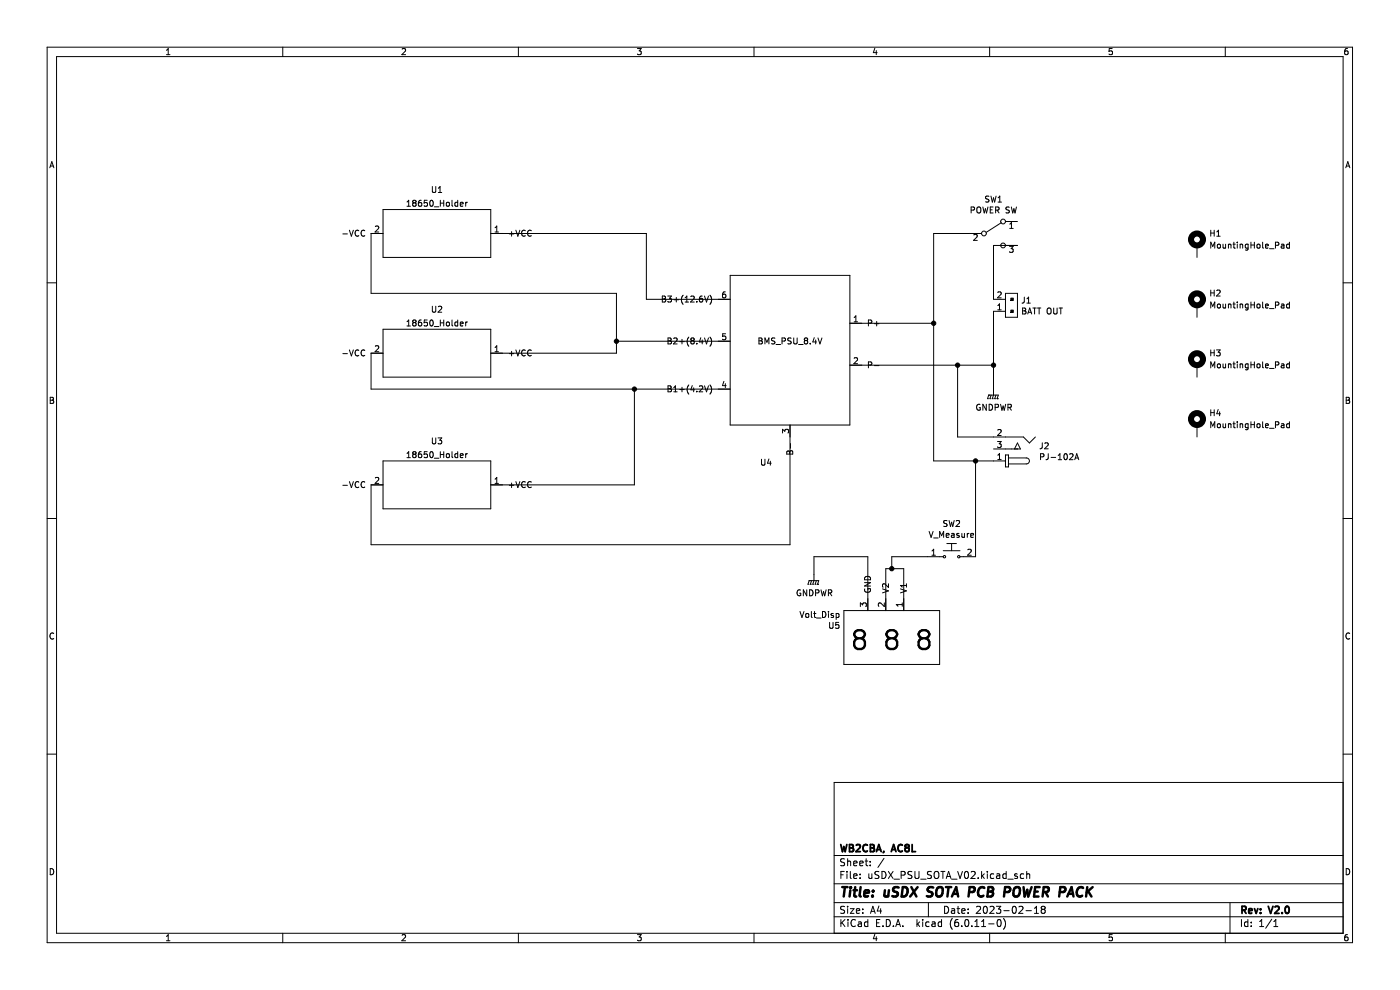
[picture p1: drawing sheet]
<svg xmlns="http://www.w3.org/2000/svg" width="297mm" height="210mm" viewBox="0 0 297 210" stroke-linecap="round" stroke-linejoin="round" font-family="sans-serif">
<path d="M0 0h296.9v210h-296.9z" fill-rule="evenodd" fill="#fff" stroke="#fff" stroke-width=".21"/>
<g fill="none" stroke="#000" stroke-width=".21">
<path d="M10 10h276.9v190h-276.9zM12 12h272.9v186h-272.9zM35.3 11.6h.8M35.3 10.7l.4-.4v1.3M60 10v2M85.3 10.4l.5-.1 .2 .4-.8 .9h.8M110 10v2M135.2 10.3h.8l-.4 .5 .4 .1v.6l-.2 .1-.6-.1M160 10v2M185.6 10.2l-.3 1h.8M185.9 10.7v.9M209.9 10v2"/>
<path d="M235.9 10.3h-.6v.6h.6v.6l-.1 .1-.5-.1M259.9 10v2M285.9 10.3l-.4 .1-.2 .2v.7l.2 .3 .4-.1v-.6l-.4-.1-.2 .2M10.6 35.6l.4-1.3 .4 1.3M10.7 35.2h.6M91.7 39.6v1l.3 .2h.2l.2-.2v-1M93 39.9l.4-.3v1.2M285.5 35.6l.4-1.3 .5 1.3M285.6 35.2h.6M10 60h2M72.7 49.6h1M74.1 48.8l.4 1.3 .5-1.3"/>
<path d="M76.1 49a.56 .56 0 0 0-.8 .5 .56 .56 0 0 0 .8 .5M77.4 49a.56 .56 0 0 0-.8 .5 .56 .56 0 0 0 .8 .5M79.6 48.1l.5-.2 .3 .4-.8 .9h.8M81.3 49.5h-2.6v12.7h52.1v12.7h-26.7M81.3 44.4h22.8v10.2h-22.8zM86.3 43.8h.8M86.3 42.8l.4-.3v1.3M87.8 43l-.3 .3v.2l.3 .3h.2l.3-.3v-.2l-.3-.3M87.8 43l-.3-.2 .3-.3h.2l.3 .2-.3 .3M87.8 43h.2M89.4 42.5h-.4l-.2 .3v.7l.2 .3 .4-.2v-.6h-.4l-.2 .2M90.6 42.5h-.6v.6l.6-.1v.6l-.2 .2-.4-.2"/>
<path d="M91.3 42.6l.2-.1a.68 .68 0 0 1 .4 .6 .68 .68 0 0 1-.4 .7l-.3-.5zM92.1 43.9h1M93 40.8h.7M93.4 42.5v1.3M93.4 43.1h.7M94.1 42.5v1.3M94.8 43l.3-.1 .2 .2v.4l-.2 .3-.4-.3zM95.9 42.5v1.1l.2 .2M97.1 43l-.4-.1-.2 .2 .1 .6h.5M97.1 42.5v1.3M97.6 43.3l.6-.1v-.2l-.4-.1-.2 .2 .1 .6h.5M98.8 42.9v.9"/>
<path d="M99.2 42.9l-.4 .2M104.1 49.5h33v14h17.8M105 49.2h.7M105 48.3l.4-.4v1.3M108 49.6h1M108.5 49.1v1M109.4 48.8l.5 1.3 .4-1.3M111.4 49a.56 .56 0 0 0-.8 .5 .56 .56 0 0 0 .8 .5M112.7 49a.56 .56 0 0 0-.8 .5 .56 .56 0 0 0 .8 .5M154.9 58.4h25.4v31.8h-25.4zM206 44.6l.6-.1 .1-.5-.7-.1v1.3M206.6 49.8l.5-.1 .2 .4-.8 .9h.8"/>
<path d="M207.3 44.1l.2-.2a.43 .43 0 0 1 .6 .4v.5a.42 .42 0 0 1-.4 .4 .42 .42 0 0 1-.5-.4zM208.2 49.5h-10.1v48.3h15.2M208.5 43.9l.3 1.3 .2-.9 .3 .9 .3-1.3M209.8 41.7l-.5-.1-.2 .2 .1 .3 .5 .3v.3l-.6 .1M210.1 44.5h.4M210.2 41.6l.3 1.3 .3-.9 .2 .9 .3-1.3M210.7 43.9h-.6v1.3h.6M211.2 44.6l.6-.1 .1-.5-.7-.1v1.3M211.5 44.6l.4 .6M211.7 42l.4-.4v1.3M211.7 42.9h.8M212.4 47.2l-3.2 2.1"/>
<path d="M213.3 47h2.5M214.1 44h-.6v.4l.5 .2 .1 .3-.2 .3-.5-.1M214.2 52.3h.7l-.4 .4 .4 .2v.5l-.2 .1-.5-.1M214.2 48.5h.7M214.2 47.5l.4-.3v1.3M214.5 43.9l.3 1.3 .3-.9 .2 .9 .3-1.3M215.8 52.1h-5v11.4h2.5M253.9 52.1v2.5M256.9 48.8v1.3M256.9 52.6v-1.2l.4 .9 .4-.9v1.2M256.9 49.4h.7M257.6 48.8v1.3"/>
<path d="M258.1 50.1h.8M258.1 49.2l.4-.4v1.3M258.4 51.9l.3-.1 .2 .2v.4l-.2 .2-.5-.2zM259.5 51.8v.8l.5-.1M260 51.8v.8M260.6 51.8v.8M260.6 51.9h.5v.7M261.6 51.8h.5M261.8 51.4v1.1l.3 .1M262.5 51.4v.1M262.5 51.8v.8M263.1 51.8v.8"/>
<path d="M263.1 51.9h.5v.7M264.8 51.8v1l-.3 .3-.3-.1M264.8 51.9l-.4-.1-.2 .2 .1 .6h.5M265.4 51.4v1.2M265.4 52h.7M266.1 51.4v1.2M266.8 51.9l.3-.1 .2 .2v.4l-.2 .2-.4-.2zM267.9 51.4v1.1l.1 .1M268.5 52.2l.6-.1-.1-.2-.4-.1-.1 .2v.6h.5M269.3 52.8h1M270.6 52h.6v-.5l-.6-.1v1.2M271.8 51.9h.5l.1 .7"/>
<path d="M272.4 52.1l-.6 .2 .2 .3h.4M273.5 51.4v1.2M273.5 51.9l-.3-.1-.3 .2 .2 .6h.4M284.9 60h2M72.7 75h1M74.1 74.2l.4 1.3 .5-1.3M76.1 74.3a.56 .56 0 0 0-.8 .6 .56 .56 0 0 0 .8 .5M77.4 74.3a.56 .56 0 0 0-.8 .6 .56 .56 0 0 0 .8 .5M79.6 73.5l.5-.2 .3 .4-.8 .9h.8M81.3 74.9h-2.6v7.6h76.2M81.3 69.8h22.8v10.2h-22.8zM86.3 68.2l.4-.3v1.2"/>
<path d="M86.3 69.1h.8M87.8 68.4l-.3-.2 .3-.3h.2l.3 .2-.3 .3M87.8 68.4l-.3 .3v.2l.3 .2h.2l.3-.2v-.2l-.3-.3M87.8 68.4h.2M89.4 67.9h-.4l-.2 .3v.7l.2 .2 .4-.1v-.6h-.4l-.2 .2M90.6 67.9h-.6v.6l.6-.1v.6l-.2 .1-.4-.1M91.3 68l.2-.1a.68 .68 0 0 1 .4 .6 .68 .68 0 0 1-.4 .6l-.3-.4zM91.7 65v1l.3 .2h.3l.1-.2v-1M92.1 69.3h1M93 65.1l.5-.1 .2 .3-.8 .9h.8M93.4 67.9v1.2M93.4 68.5h.7"/>
<path d="M94.1 67.9v1.2M94.8 68.4l.3-.1 .2 .2v.4l-.2 .2-.4-.2zM95.9 67.9v1.1l.2 .1M97.1 67.9v1.2M97.1 68.4l-.4-.1-.2 .2 .1 .6h.5M97.6 68.7l.6-.1v-.2l-.4-.1-.2 .2 .1 .6h.5M98.8 68.3v.8M99.2 68.3l-.4 .2M105 73.7l.4-.4v1.3M105 74.6h.7M108 75h1M108.5 74.5v1"/>
<path d="M109.4 74.2l.5 1.3 .4-1.3M111.4 74.3a.56 .56 0 0 0-.8 .6 .56 .56 0 0 0 .8 .5M112.7 74.3a.56 .56 0 0 0-.8 .6 .56 .56 0 0 0 .8 .5M130.8 72.4h24.1M140.5 62.8h.4l.3 .2-.3 .4 .3 .1v.3l-.2 .3h-.5zM140.5 63.4h.4M141.7 62.8h.7l-.4 .5 .4 .1v.5l-.2 .2-.5-.2M141.7 71.7h.4l.3 .2-.3 .4 .3 .1v.3l-.2 .3h-.5zM141.7 72.3h.4M142.9 71.8l.5-.1 .3 .3-.8 1h.8M143 63.6h1M143.5 63.1v1"/>
<path d="M144.2 72.5h1M144.7 72v1M144.9 62.6a1.46 1.46 0 0 0 0 2M145.3 64.1h.8M145.3 63.2l.4-.4v1.3M146.1 71.5a1.46 1.46 0 0 0 0 1.9M146.6 62.9l.4-.1 .3 .4-.8 .9h.8M146.8 72.2l-.2 .3v.2l.2 .3 .4-.1 .1-.2-.1-.3-.2-.2M146.8 72.2l-.2-.2 .2-.3h.2l.3 .2-.3 .3M146.8 72.2h.2M147.8 63.9v.2M147.8 72.8v.2"/>
<path d="M148.7 71.6l-.3 .9h.8M149 62.8l-.4 .1-.2 .2v.7l.2 .3 .4-.2v-.6h-.4l-.2 .2M149 72.1v.9M149.5 71.7l.4 1.3 .4-1.3M149.5 62.8l.4 1.3 .4-1.3M150.6 62.6a1.46 1.46 0 0 1 0 2M150.6 71.5a1.46 1.46 0 0 1 0 1.9M153.9 61.9l-.4 .1-.2 .2v.7l.2 .3 .4-.1v-.6l-.4-.1-.2 .2M153.9 70.8h-.6v.6l.6-.1v.6l-.1 .2-.5-.2M161 71.7h.4l.3 .2-.3 .4 .3 .1v.3l-.2 .3h-.5zM161 72.3h.4M162.3 73v-1.3l.4 .9 .4-.9v1.3"/>
<path d="M164.4 71.7l-.7 .1v.4l.6 .2 .1 .3-.2 .3-.5-.1M164.6 73.1h1M165.9 72.4l.6-.1 .1-.5-.7-.1v1.3M167.8 71.7l-.6 .1v.4l.5 .2 .1 .3-.2 .3-.5-.1M168.4 71.7v1l.2 .3h.3l.2-.3v-1M169.4 73.1h1M170.9 72.2l-.3 .3 .1 .3 .2 .2h.2l.2-.3v-.2l-.2-.3M170.9 72.2l-.3-.2 .3-.3h.2l.2 .2-.2 .3M170.9 72.2h.2M171.9 72.8v.2M172.7 71.6l-.3 .9h.8M173 72.1v.9"/>
<path d="M173.5 71.7l.4 1.3 .5-1.3M180.3 77.5h30.5M180.3 68.6h17.8M181.2 76l.5-.1 .2 .3-.8 .9h.8M181.2 68.3h.7M181.2 67.4l.4-.4v1.3M184.2 68.5h.6l.1-.5-.7-.1v1.2M184.2 77.4h.6l.1-.5-.7-.1v1.2M185.5 77.6h1M185.5 68.7h1M186 68.2v.9M203.1 77.5v15.2h14l1.3 1.3 1.3-1.3"/>
<path d="M211.7 64.8l.3-.4v1.3M211.7 62l.5-.1 .2 .4-.8 .9h.8M211.7 65.7h.7M213.3 62.2h2.5v5.1h-2.5zM213.3 66h-2.5v17.8l-.3 .8M216.9 65.3h.5l.2 .3-.2 .3 .2 .2 .1 .3-.3 .2h-.5zM216.9 65.9h.5M217.3 63l-.1 1.1-.4 .2M217.8 64.3h.8M217.8 63.4l.4-.4v1.3M218 66.6l.4-1.3 .5 1.3M218.1 66.2h.7"/>
<path d="M219.1 65.3h.7M219.5 65.3v1.3M220.1 65.3h.7M220.4 65.3v1.3M222.2 65.5l.2-.2a.43 .43 0 0 1 .6 .5v.4a.42 .42 0 0 1-.4 .4 .42 .42 0 0 1-.5-.4zM223.5 65.3v1.1l.3 .2h.2l.3-.2v-1.1M224.7 65.3h.7M225 65.3v1.3M253.9 64.8v2.5M253.9 77.5v2.5M256.9 61.5v1.3M256.9 65.3v-1.2l.4 .9 .4-.9v1.2"/>
<path d="M256.9 74.2v1.3M256.9 78v-1.2l.4 .9 .4-.9v1.2M256.9 62.1h.7M256.9 74.8h.7M257.6 61.5v1.3M257.6 74.2v1.3M258.1 74.2h.8l-.5 .5 .4 .1v.6l-.2 .1-.5-.1M258.1 61.6l.5-.1 .3 .4-.8 .9h.8M258.4 64.6l.3-.1 .2 .2v.4l-.2 .2-.5-.2zM258.4 77.2h.3l.2 .2v.4l-.2 .2-.5-.2zM259.5 64.5v.8l.5-.1M259.5 77.2v.8l.5-.1"/>
<path d="M260 64.5v.8M260 77.2v.8M260.6 64.6h.5v.7M260.6 64.5v.8M260.6 77.2v.8M260.6 77.3l.5-.1v.8M261.6 64.5h.5M261.6 77.2h.5M261.8 64.1v1.1l.3 .1M261.8 76.8v1.1l.3 .1M262.5 64.1v.1M262.5 64.5v.8"/>
<path d="M262.5 76.8v.1M262.5 77.2v.8M263.1 77.3l.5-.1v.8M263.1 64.6h.5v.7M263.1 64.5v.8M263.1 77.2v.8M264.8 64.6l-.4-.1-.2 .2 .1 .6h.5M264.8 64.5v1l-.3 .3-.3-.1M264.8 77.2v1l-.3 .3-.3-.1M264.8 77.2h-.4l-.2 .2 .1 .6h.5M265.4 64.1v1.2M265.4 76.8v1.2"/>
<path d="M265.4 64.7h.7M265.4 77.4h.7M266.1 64.1v1.2M266.1 76.8v1.2M266.8 64.6l.3-.1 .2 .2v.4l-.2 .2-.4-.2zM266.8 77.2h.3l.2 .2v.4l-.2 .2-.4-.2zM267.9 64.1v1.1l.1 .1M267.9 76.8v1.1l.1 .1M268.5 64.9l.6-.1-.1-.2-.4-.1-.1 .2v.6h.5M268.5 77.6l.6-.1-.1-.3h-.4l-.1 .2v.6h.5M269.3 65.5h1M269.3 78.2h1"/>
<path d="M270.6 64.7h.6v-.5l-.6-.1v1.2M270.6 77.4h.6v-.5l-.6-.1v1.2M271.8 64.6h.5l.1 .7M271.8 77.2h.5l.1 .8M272.4 77.5l-.6 .2 .2 .3h.4M272.4 64.8l-.6 .2 .2 .3h.4M273.5 77.2h-.3l-.3 .2 .2 .6h.4M273.5 64.6l-.3-.1-.3 .2 .2 .6h.4M273.5 64.1v1.2M273.5 76.8v1.2M10.7 84.3h.4l.2 .2-.2 .4 .2 .1 .1 .3-.2 .3h-.5zM10.7 84.9h.4"/>
<path d="M81.3 97.8h22.8v10.1h-22.8zM86.3 96.2l.4-.4v1.3M86.3 97.1h.8M87.8 96.4l-.3-.3 .3-.3h.2l.3 .3-.3 .3M87.8 96.4l-.3 .2v.2l.3 .3h.2l.3-.3v-.2l-.3-.2M87.8 96.4h.2M89.4 95.8l-.4 .1-.2 .2v.7l.2 .3 .4-.1v-.6l-.4-.1-.2 .2M90.6 95.8h-.6v.6h.6v.6l-.2 .1-.4-.1M91.3 95.9l.2-.1a.68 .68 0 0 1 .4 .6 .68 .68 0 0 1-.4 .7l-.3-.5zM91.7 92.9v1l.3 .3h.2l.2-.3v-1M92.1 97.2h1M92.9 92.9h.8l-.4 .5 .4 .1v.5l-.2 .2-.6-.2"/>
<path d="M93.4 95.8v1.3M93.4 96.4h.7M94.1 95.8v1.3M94.8 96.3l.3-.1 .2 .3v.3l-.2 .3-.4-.3zM95.9 95.8v1.1l.2 .2M97.1 95.8v1.3M97.1 96.3l-.4-.1-.2 .3 .1 .5h.5M97.6 96.7l.6-.2v-.2l-.4-.1-.2 .2 .1 .6h.5M98.8 96.2v.9M99.2 96.2l-.4 .3M134.6 82.5v20.4h-30.5M141.7 81.8h.4l.3 .3-.3 .3 .3 .2v.3l-.2 .2h-.5z"/>
<path d="M141.7 82.4h.4M142.9 83.1h.8M142.9 82.2l.4-.4v1.3M144.2 82.6h1M144.7 82.1v1M146.1 81.7a1.46 1.46 0 0 0 0 1.9M146.9 81.8l-.3 .9h.7M147.2 82.3v.8M147.8 83v.1M148.4 82l.5-.2 .2 .4-.8 .9h.8M149.5 81.8l.4 1.3 .4-1.3M150.6 81.7a1.46 1.46 0 0 1 0 1.9"/>
<path d="M153.6 80.9l-.3 .9h.8M153.9 81.4v.8M161.6 97.4v1l.2 .3 .4-.1 .1-.2v-1M163.1 97.3l-.3 1h.8M163.4 97.8v.9M166 91.8v-.7l.5 .4 .1-.4h.6l.1 .2-.1 .5M167 95.7h.3l.2 .2 .2-.3 .4 .1 .1 .6h-1.3zM167.5 95.9v.4M167.6 90.2v25.4h-88.9v-12.7h2.6M167.7 94.1v1M207 97.8v20.3h-3.3M207.9 85.8a.58 .58 0 0 0-.7 .6 .58 .58 0 0 0 .8 .5v-.4h-.3"/>
<path d="M209.2 85.8v1.2l-.7-1.2v1.2M209.5 84.6h.1M209.8 83.8h.1M209.8 83.8l-.3 .8M209.8 83.8h2l-.3 .8M209.8 85.8a.64 .64 0 0 1 .8 .6 .64 .64 0 0 1-.8 .6zM210 84.6h.1M210.3 83.8l-.3 .8M210.5 84.6h.1M210.8 95.2h5.7l-.7-1.2-.6 1.2M211 84.6h.1M211.1 86.4h.6l.1-.5-.7-.1v1.2"/>
<path d="M211.3 83.8l-.3 .8M211.5 84.6h.1M211.6 93.7h.8l-.4 .4 .3 .2v.5l-.1 .1-.6-.1M211.7 97.5h.7M211.7 96.6l.3-.4v1.3M211.7 91.2l.5-.1 .2 .4-.8 .9h.8M212.3 85.8l.3 1.2 .2-.9 .2 .9 .3-1.2M213.3 96.5h.6v2.5h-.6zM213.8 86.4h.6l.1-.5-.7-.1v1.2M213.9 97.1h3.8a.63 .63 0 0 1 .7 .7 .63 .63 0 0 1-.7 .6h-3.8M214.1 86.4l.5 .6M220.7 96.9l.7-.1v-.4l-.7-.2v1.3"/>
<path d="M221.1 93.9l-.1 1.1-.4 .2M221.7 94.1l.4-.2 .3 .4-.8 .9h.8M222.4 96.2l-.1 1.1-.4 .2M223 97h1M224.5 97.5h.7M224.5 96.6l.4-.4v1.3M225.9 96.3l.1-.1a.68 .68 0 0 1 .4 .7 .68 .68 0 0 1-.4 .6 .84 .84 0 0 1-.1-1.2zM226.9 96.4l.5-.2 .2 .4-.7 .9h.7M228 97.5l.4-1.3 .4 1.3M228.1 97.1h.6M253.9 90.2v2.5M256.9 86.9v1.3"/>
<path d="M256.9 90.7v-1.2l.4 .9 .4-.9v1.2M256.9 87.5h.7M257.6 86.9v1.3M258.4 89.9h.3l.2 .2v.4l-.2 .2-.5-.2zM258.4 86.9l-.3 .9h.8M258.7 87.3v.9M259.5 89.9v.8l.5-.1M260 89.9v.8M260.6 89.9v.8M260.6 90l.5-.1v.8M261.6 89.9h.5M261.8 89.5v1l.3 .2"/>
<path d="M262.5 89.5v.1M262.5 89.9v.8M263.1 89.9v.8M263.1 90l.5-.1v.8M264.8 89.9h-.4l-.2 .2 .1 .6h.5M264.8 89.9v1l-.3 .3-.3-.1M265.4 89.5v1.2M265.4 90.1h.7M266.1 89.5v1.2M266.8 89.9h.3l.2 .2v.4l-.2 .2-.4-.2zM267.9 89.5v1l.1 .2M268.5 90.3l.6-.1-.1-.3h-.4l-.1 .2v.6h.5"/>
<path d="M269.3 90.9h1M270.6 90.1h.6v-.5l-.6-.1v1.2M271.8 89.9h.5l.1 .8M272.4 90.2l-.6 .2 .2 .3h.4M273.5 89.5v1.2M273.5 89.9h-.3l-.3 .2 .2 .6h.4M285.6 84.3h.4l.3 .2-.3 .4 .3 .1v.3l-.2 .3h-.5zM285.6 84.9h.4M10 110h2M72.7 102.9h1M74.1 102.2l.4 1.2 .5-1.2M76.1 102.3a.56 .56 0 0 0-.8 .5 .56 .56 0 0 0 .8 .5"/>
<path d="M77.4 102.3a.56 .56 0 0 0-.8 .5 .56 .56 0 0 0 .8 .5M79.6 101.4l.5-.1 .3 .3-.8 .9h.8M105 101.6l.4-.3v1.2M105 102.5h.7M108 102.9h1M108.5 102.5v.9M109.4 102.2l.5 1.2 .4-1.2M111.4 102.3a.56 .56 0 0 0-.8 .5 .56 .56 0 0 0 .8 .5M112.7 102.3a.56 .56 0 0 0-.8 .5 .56 .56 0 0 0 .8 .5M197.1 112.7l.4 1.3 .4-1.3M197.7 116.9l.4-.4v1.3M197.7 117.8h.7"/>
<path d="M198.1 114.1h.9M199.3 114v-1.3l.5 .9 .4-.9v1.3M200.1 118.1h-10.9v2.5M200.1 116.8h3.6M200.7 113.6l.6-.2v-.2l-.4-.1-.2 .2 .1 .6h.5M200.9 115.3h2M200.9 110.5l-.5-.1-.2 .3 .1 .3 .6 .2v.4h-.7M201.3 110.4l.3 1.3 .3-.9 .2 .9 .3-1.3M201.9 115.3v1.5M201.9 113.2h.5v.8M202.4 113.4l-.6 .3 .2 .3 .4-.1M202.8 110.5l.5-.1 .3 .4-.8 .9h.8"/>
<path d="M203.5 113.2l-.4-.1-.1 .2v.2l.5 .1v.3h-.5M204.1 113.1v.8h.5M204.6 113.1v.9M205.2 113.1v.9M205.3 116.6l.5-.1 .2 .4-.7 .9h.7M205.6 113.1l-.4 .3M205.9 113.6l.6-.2v-.2l-.4-.1-.2 .2 .1 .6h.5M284.9 110h2M11.4 134.4a.58 .58 0 0 0-.8 .5 .58 .58 0 0 0 .8 .5M169.7 129.7l.4 1.3 .5-1.3M169.8 125.2a.58 .58 0 0 0-.7 .6 .58 .58 0 0 0 .8 .5v-.5h-.3M171 130.2l.3-.1 .3 .3v.3l-.3 .3-.4-.3z"/>
<path d="M171.1 125.1v1.3l-.7-1.3v1.3M171.4 123.9h.1M171.7 123.2h.1M171.7 123.2l-.3 .7M171.7 123.2h2l-.3 .7M171.7 125.1a.64 .64 0 0 1 .8 .6 .64 .64 0 0 1-.8 .7zM171.9 123.9h.1M172.1 129.7v1.1l.2 .2M172.2 123.2l-.3 .7M172.4 123.9h.1M172.4 123.9l.3-.7v-5.1h11.4v11.4M172.6 130.1h.5"/>
<path d="M172.8 129.7v1.1l.3 .2M172.9 123.9h.1M173 125.8l.6-.1 .1-.5-.7-.1v1.3M173.2 123.2l-.3 .7M173.2 131.1h1M173.4 123.9h.1M174.2 125.1l.3 1.3 .2-.9 .3 .9 .3-1.3M174.5 129.7a.64 .64 0 0 1 .7 .6 .64 .64 0 0 1-.7 .7zM175.7 125.8l.6-.1 .1-.5-.7-.1v1.3M175.8 129.7v.1M175.8 130.1v.9M176 132v1l.2 .3h.3l.2-.3v-1"/>
<path d="M176 125.8l.5 .6M176.8 130.2l-.3-.1-.2 .2 .1 .2 .4 .1v.3h-.5M177.4 130.2l.3-.1 .3 .3-.1 .5h-.5M177.4 130.1v1.3M177.9 132h-.6v.6h.6v.6l-.2 .1-.4-.1M179 129.5h20.3v11.4h-20.3zM182.5 128.7v-.8l.5 .4 .1-.4h.6l.1 .2-.1 .6M183.4 123.6h1.3l-1.3 .7h1.3M183.5 124.9a.58 .58 0 0 0 .6 .8 .58 .58 0 0 0 .5-.8h-.5v.2M183.6 122.4a.66 .66 0 0 1 .7-.1 .66 .66 0 0 1 .4 .7h-1.3zM187.2 124.9l1.3 .4-1.3 .5M187.6 127.9v.8l-.9-.8-.4 .2 .1 .5"/>
<path d="M187.9 129.5v-8.9h3.8v8.9M188.5 123.8v.8l-.9-.8-.4 .3 .1 .5M191 124.9l1.3 .4-1.3 .5M191.4 127.9v.7M191.4 128.2h-1.3l.4 .4M192.3 123.8v.8M192.3 124.2h-1.3l.4 .4M286.3 134.4a.58 .58 0 0 0-.8 .5 .58 .58 0 0 0 .8 .5M10 160h2M284.9 160h2M284.9 166h-107.9v32M10.7 184.3a.66 .66 0 0 1 .7 .6 .66 .66 0 0 1-.7 .7z"/>
<path d="M35.3 198.6l.4-.3v1.3M35.3 199.6h.8M60 198v2M85.3 198.4l.5-.1 .2 .3-.8 1h.8M110 198v2M135.2 198.3h.8l-.4 .4 .4 .2v.5l-.2 .2-.6-.2M160 198v2M177 194.5h107.9M177 191.5h107.9M177 187.5h107.9M177 181.5h107.9M178.4 185.6h.5"/>
<path d="M178.4 195v1.5M178.6 195.7l.6 .8M179.1 184.8h-.7v1.5M179.2 192.3l-.6-.1-.2 .2v.4l.6 .3 .2 .4-.3 .2h-.6M179.2 182.2l-.6-.1-.2 .2v.4l.6 .3 .2 .4-.3 .2h-.6M179.2 195l-.8 .9M179.7 184.8v.2M179.7 185.3v1M179.8 182.1v1.5M179.8 192.2v.2M179.8 192.7v1M179.8 182.8l.2-.2 .4 .1 .1 .9"/>
<path d="M179.9 195v.2M179.9 195.5v1M180.4 192.7h.8l-.8 1h.8M180.4 184.8v1.3l.2 .2M181.1 185.8l.7-.1-.1-.3-.4-.1-.2 .3 .1 .7h.5M181.1 183.1l.7-.1-.1-.3-.4-.1-.2 .3 .1 .7h.5M181.5 195.2a.71 .71 0 0 0-1 .5 .71 .71 0 0 0 .7 .8l.3-.1M181.7 193.2l.7-.1-.1-.3-.4-.1-.2 .3v.7h.6M182.1 195.6h.6v.9M182.4 183.1l.7-.1-.1-.3-.4-.1-.2 .3 .1 .7h.5M182.5 186.2v.1M182.5 185.4v.2"/>
<path d="M182.7 195.9l-.5 .1-.2 .2 .2 .3h.5M183 193.6v.1M183 192.8v.2M183.5 182.6h.6M183.7 182.1v1.3l.4 .2M184.1 195.6l-.4-.1-.3 .3 .1 .7h.6M184.1 195v1.5M184.3 185.3l.1 1h.3l.3-.1M184.6 183.5v.1M184.6 182.7v.2M184.7 193.7l.5-1.5 .5 1.5M184.8 193.3h.7"/>
<path d="M185 185.3v1M185.6 198.2l-.3 .9h.8M185.9 198.7v.9M186 195.8h.5M186.5 184.9l-.6-.1-.2 .2v.4l.6 .3 .2 .4-.3 .2h-.6M186.5 192.2l-.4 1h.9M186.7 195h-.7v1.5h.7M186.8 192.7v1M187.1 184.8a.76 .76 0 0 1 .9 .8 .76 .76 0 0 1-.9 .7zM187.3 196.4v.1M187.5 182.1l-1.3 1.9M188 195a.76 .76 0 0 1 .9 .8 .76 .76 0 0 1-.9 .7z"/>
<path d="M188.5 184.8l1 1.5M189.5 184.8l-1 1.5M189.5 196.4v.1M189.7 186.5h1.1M190 196.5l.5-1.5 .5 1.5M190.2 196.1h.7M191.2 185.6h.7l.1-.3v-.3l-.8-.2v1.5M191.5 196.4v.1M193.5 184.9l-.6-.1-.2 .2v.4l.6 .3 .2 .4-.3 .2h-.6M194.1 184.8v1.3l.3 .2h.4l.2-.2v-1.3M194.5 195v1.5M194.7 196l.4 .5"/>
<path d="M195.1 195.5l-.6 .6M195.3 186.5h1.2M195.7 195v.2M195.7 195.5v1M197 191.5v3M197.1 195.6l-.4-.1-.3 .3 .1 .7h.6M197.6 184.9l-.6-.1-.3 .3 .2 .4 .6 .3v.4l-.2 .1h-.6M197.7 195.6h.6l.1 .9M198.2 185.1l.3-.3a.5 .5 0 0 1 .7 .5v.5a.5 .5 0 0 1-.5 .6 .5 .5 0 0 1-.5-.6zM198.4 195.9l-.5 .1-.2 .2 .2 .3h.5M199.6 184.8h.9M199.7 195.6l-.4-.1-.3 .3 .2 .7h.5"/>
<path d="M199.7 195v1.5M200 184.8v1.5M200.4 192.2a.76 .76 0 0 1 .8 .8 .76 .76 0 0 1-.8 .7zM200.7 186.3l.5-1.5 .5 1.5M200.9 185.9h.7M201.9 192.8h.6v.9M201.9 186.5h1.1M202 194.8a1.72 1.72 0 0 0 0 2.3M202.5 193.1l-.5 .1-.2 .2 .2 .3h.5M203 192.7h.6M203.2 184.8l.5 1.5 .5-1.5M203.2 192.2v1.3l.4 .2"/>
<path d="M203.2 195l-.4 .1a1.01 1.01 0 0 0 0 1.4l.5-.1 .1-.5-.3-.3-.4 .1-.2 .2M204 193.2l.7-.1v-.3l-.5-.1-.2 .3 .1 .7h.6M204 196.4v.1M204.7 185l.3-.2a.8 .8 0 0 1 .5 .8 .8 .8 0 0 1-.5 .7l-.4-.5zM204.8 195.2l.2-.2a.8 .8 0 0 1 .5 .8 .8 .8 0 0 1-.5 .7l-.3-.5zM205.4 193.6v.1M205.4 192.8v.2M206 185l.6-.2 .3 .5-.9 1h.9M206.2 196.4v.1M206.8 195.5l.4-.5v1.5M206.8 196.5h.9M207.2 192.4l.5-.2 .3 .5-.9 1h.9"/>
<path d="M207.5 186.2v.1M208.2 196.5h.9M208.2 195.5l.5-.5v1.5M208.2 184.8v1.5M208.4 185.8l.4 .5M208.7 192.4l.3-.2a.8 .8 0 0 1 .5 .8 .8 .8 0 0 1-.5 .7l-.4-.5zM208.8 185.3l-.6 .6M209.5 184.8v.2M209.5 185.3v1M209.7 196h1.2M209.9 198v2M210 192.4l.6-.2 .3 .5-.9 1h.9"/>
<path d="M210.8 185.4l-.4-.1-.3 .3 .1 .7h.6M211.4 192.2h.9l-.5 .6 .4 .2v.6l-.2 .1-.6-.1M211.5 185.4h.5l.1 .9M211.7 195.2l.2-.2a.8 .8 0 0 1 .5 .8 .8 .8 0 0 1-.5 .7l-.4-.5zM212.1 185.7l-.5 .1-.2 .2 .2 .3h.5M212.9 194.8a1.72 1.72 0 0 1 0 2.3M213 193.2h1.1M213.5 185.4l-.5-.1-.3 .3 .2 .7h.6M213.5 184.8v1.5M213.8 186.5h1.2M214.9 192.4l.2-.2a.8 .8 0 0 1 .5 .8 .8 .8 0 0 1-.5 .7l-.4-.5zM215.8 185.4l-.3-.1-.3 .3 .1 .2 .5 .1v.4h-.6"/>
<path d="M216.2 192.4l.5-.2 .3 .5-.9 1h.9M217.2 185.4l-.5-.1-.2 .3 .1 .7h.6M217.7 193.2h1.1M217.8 185.5l.2-.2 .4 .1 .1 .9M217.8 184.8v1.5M219.5 193.7h.8M219.5 192.7l.4-.5v1.5M221.2 192.9l-.3-.3 .3-.4h.3l.2 .3-.2 .4M221.2 192.9l-.3 .3 .1 .4 .2 .1h.4l.1-.2v-.5l-.2-.1M221.2 192.9h.3M235.9 198.3h-.6v.6l.6-.1v.6l-.1 .2-.5-.2M259.9 198v2"/>
<path d="M260.9 191.5v6.5M263.4 195v1.5M264.7 195.6l-.4-.1-.3 .3 .2 .7h.5M264.7 195v1.5M265.4 196.4v.1M265.4 195.6v.2M267.2 196.5h.9M267.2 195.5l.5-.5v1.5M269.8 195l-1.3 1.9M270.2 196.5h.9M270.2 195.5l.5-.5v1.5M285.6 184.3a.66 .66 0 0 1 .7 .6 .66 .66 0 0 1-.7 .7z"/>
<path d="M285.9 198.3h-.4l-.2 .3v.7l.2 .3 .4-.2v-.6l-.4-.1-.2 .3"/>
<circle cx="208.7" cy="49.5" r=".51"/>
<circle cx="212.8" cy="52.1" r=".51"/>
<circle cx="212.8" cy="47" r=".51"/>
<circle cx="200.4" cy="118.1" r=".25"/>
<circle cx="203.4" cy="118.1" r=".25"/>
</g>
<g fill="none" stroke="#000" stroke-width=".39">
<path d="M178.4 179.1l.3 1.5 .3-1 .3 1 .4-1.5M180.2 179.1h.5l.3 .3-.3 .5 .3 .1 .1 .4-.3 .2h-.6zM180.2 179.9h.5M181.7 179.3l.5-.2 .3 .5-.9 1h.9M184 179.3a.71 .71 0 0 0-1 .5 .71 .71 0 0 0 .7 .8l.3-.1M184.6 179.1h.5l.3 .3-.3 .5 .3 .1 .1 .4-.3 .2h-.6zM184.6 179.9h.5M191.4 179.3a.71 .71 0 0 0-1 .5 .71 .71 0 0 0 .7 .8l.3-.1M192.3 179.8l-.3 .3 .1 .4 .2 .1h.4l.2-.2-.1-.5-.2-.1M192.3 179.8l-.3-.3 .3-.4h.3l.3 .3-.3 .4M192.3 179.8h.3M193.5 179.1v1.5h.7"/>
<path d="M185.9 180.6l.5-1.5 .5 1.5M186.1 180.2h.7M187.5 180.6l-.1 .3M189.1 180.6l.5-1.5 .5 1.5M189.2 180.2h.7M263.5 193h.7l.1-.3v-.3l-.8-.2v1.5M263.8 193l.5 .7M264.9 193.2l.7-.1v-.3l-.5-.1-.2 .3 .1 .7h.6M266.1 192.7l.4 1 .3-1M267.4 193.6v.1M267.4 192.8v.2M269.1 192.2l.5 1.5 .5-1.5"/>
<path d="M270.5 192.4l.6-.2 .2 .5-.9 1h.9M272 193.6v.1M272.8 192.4l.2-.2a.8 .8 0 0 1 .5 .8 .8 .8 0 0 1-.5 .7l-.4-.5z"/>
</g>
<g fill="none" stroke="#000" stroke-width=".52">
<path d="M178.7 188.2h1.1M179.2 188.2l-.2 2M180.4 188.8l-.2 1.4M180.5 188.2v.2M181.1 188.8h.7M181.4 188.2l-.2 1.7 .1 .2 .4 .1M182.6 188.2l-.2 1.7 .2 .3M183.4 189.5l.9-.2v-.4l-.6-.1-.3 .3v1h.7M185.1 190v.2M185.2 188.9v.2M187.7 188.8v1.3l.4 .1 .3-.2M188.6 188.8l-.2 1.4"/>
<path d="M190.7 188.3a.85 .85 0 0 0-1.1 .1l-.1 .5 .9 .5-.1 .6a.85 .85 0 0 1-1 .1M191.5 188.2a.96 .96 0 0 1 1.1 .5 .96 .96 0 0 1-.3 1.2l-.6 .3h-.4zM193.3 188.2l1.1 2M194.7 188.2l-1.6 2M198 188.3a.85 .85 0 0 0-1.1 .1v.5l.8 .5v.6a.85 .85 0 0 1-1.1 .1M198.8 188.5a.69 .69 0 0 1 1.2 0 1.47 1.47 0 0 1-.6 1.7l-.6-.1a1.5 1.5 0 0 1 0-1.6zM200.7 188.2h1.1M201.2 188.2l-.2 2M201.9 190.2l1-2 .4 2M202.2 189.6h1M205.6 189.2h.7l.3-.2a.51 .51 0 0 0-.1-.8h-.8l-.2 2M208.8 188.4a.88 .88 0 0 0-1 0 .88 .88 0 0 0-.3 .9 .69 .69 0 0 0 .3 .8 .69 .69 0 0 0 .8-.1"/>
<path d="M209.6 189.1h.7M209.7 188.2h.7l.2 .2 .1 .3-.4 .4 .2 .1a.58 .58 0 0 1-.3 1h-.7zM213.1 189.2h.8l.3-.2a.51 .51 0 0 0-.2-.8h-.8l-.2 2M215.2 188.5a.69 .69 0 0 1 1.1 0 1.47 1.47 0 0 1-.6 1.7l-.5-.1a1.5 1.5 0 0 1 0-1.6zM217.1 188.2l.3 2 .5-1.5 .2 1.5 .7-2M219.5 189.1h.7M220.6 188.2h-1l-.2 2h.9M221.3 189.2h.8l.3-.2a.51 .51 0 0 0-.2-.8h-.8l-.2 2M221.8 189.2l.5 1M224.8 189.2h.8l.3-.2a.51 .51 0 0 0-.2-.8h-.8l-.2 2M226.4 190.2l.9-2 .4 2M226.7 189.6h.9"/>
<path d="M229.8 188.4a.88 .88 0 0 0-1 0 .88 .88 0 0 0-.4 .9 .69 .69 0 0 0 .3 .8 .69 .69 0 0 0 .9-.1M230.7 188.2l-.3 2M230.8 189l.7 1.2M231.8 188.2l-1.3 1.1"/>
</g>
<path d="M182 135.4a.86 .86 0 0 1-.8-.9 .86 .86 0 0 1 .8-.8h.7a.86 .86 0 0 1 .8 .8 .86 .86 0 0 1-.8 .9M182 135.4l-.6 .4-.2 .3v.8l.2 .4 .6 .4h.7l.4-.2 .4-.6v-.8l-.2-.3-.6-.4M182 135.4h.7M188.8 135.4a.86 .86 0 0 1-.8-.9 .86 .86 0 0 1 .8-.8h.8a.86 .86 0 0 1 .7 .8 .86 .86 0 0 1-.7 .9M188.8 135.4h.8M188.8 135.4l-.6 .4-.2 .3v.8l.2 .4 .6 .4h.8l.3-.2 .4-.6v-.8l-.4-.5-.3-.2M195.6 135.4a.86 .86 0 0 1-.7-.9 .86 .86 0 0 1 .7-.8h.8a.86 .86 0 0 1 .8 .8 .86 .86 0 0 1-.8 .9M195.6 135.4h.8M195.6 135.4l-.3 .2-.4 .5v.8l.4 .6 .3 .2h.8l.4-.2 .4-.6v-.8l-.2-.3-.6-.4" fill="none" stroke="#000" stroke-width=".5"/>
<g fill="#000" stroke="#000" stroke-width=".21">
<path d="M214.4 65.8h.6v.5h-.6z" fill-rule="evenodd"/>
<path d="M214.4 63.2h.6v.5h-.6z" fill-rule="evenodd"/>
<circle cx="130.8" cy="72.4" r=".46"/>
<circle cx="198.1" cy="68.6" r=".46"/>
<circle cx="203.1" cy="77.5" r=".46"/>
<circle cx="210.8" cy="77.5" r=".46"/>
<circle cx="134.6" cy="82.5" r=".46"/>
<circle cx="207" cy="97.8" r=".46"/>
<circle cx="189.2" cy="120.6" r=".46"/>
</g>
<g fill="none" stroke="#000" stroke-width="1.3">
<circle cx="253.9" cy="50.8" r="1.27"/>
<circle cx="253.9" cy="63.5" r="1.27"/>
<circle cx="253.9" cy="76.2" r="1.27"/>
<circle cx="253.9" cy="88.9" r="1.27"/>
</g>
</svg>
